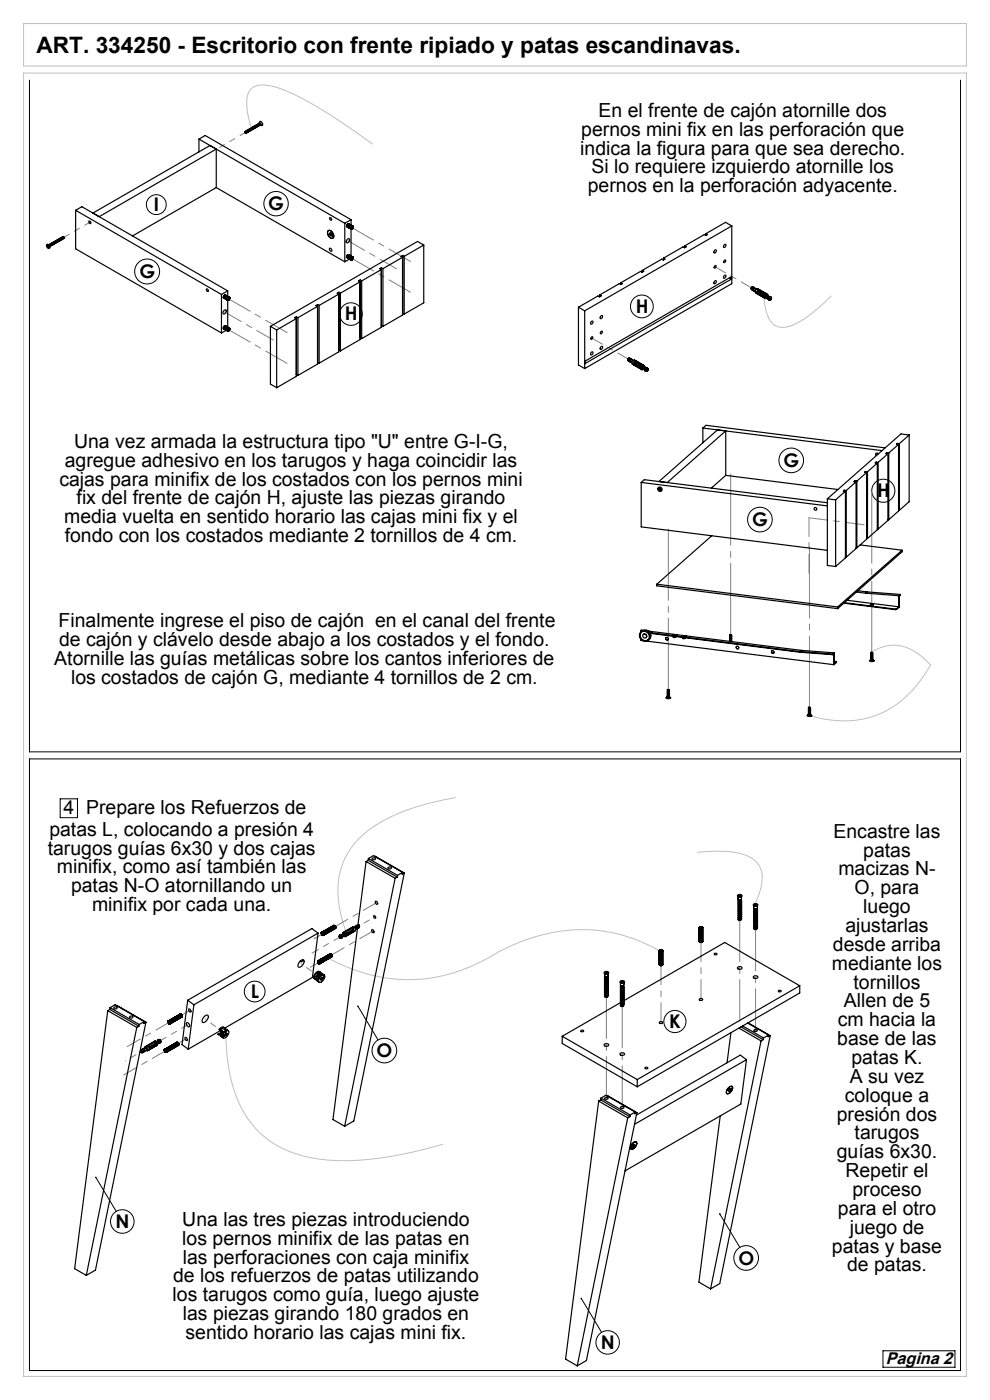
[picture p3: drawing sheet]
<svg xmlns="http://www.w3.org/2000/svg" width="210mm" height="297mm" viewBox="0 0 210 297" stroke-linecap="round" stroke-linejoin="round" font-family="sans-serif">
<defs><g id="words">
<text font-size="4.8" x="7.8" y="11.3">ART. 334250 - Escritorio con frente ripiado y patas escandinavas.</text>
<g font-size="4.1">
<text x="123.3" y="28.8">pernos mini fix en las perforación que</text>
<text x="127" y="24.8">En el frente de cajón atornille dos</text>
<text x="123.1" y="32.8">indica la figura para que sea derecho.</text>
<text x="124.7" y="40.8">pernos en la perforación adyacente.</text>
<text x="125.5" y="36.8">Si lo requiere izquierdo atornille los</text>
<text x="15.7" y="95">Una vez armada la estructura tipo &quot;U&quot; entre G-I-G,</text>
<text x="13.7" y="99">agregue adhesivo en los tarugos y haga coincidir las</text>
<text x="12.6" y="103">cajas para minifix de los costados con los pernos mini</text>
<text x="16.2" y="107">fix del frente de cajón H, ajuste las piezas girando</text>
<text x="13.6" y="111">media vuelta en sentido horario las cajas mini fix y el</text>
<text x="13.7" y="115">fondo con los costados mediante 2 tornillos de 4 cm.</text>
<text x="12.4" y="133">Finalmente ingrese el piso de cajón en el canal del frente</text>
<text x="12.5" y="137">de cajón y clávelo desde abajo a los costados y el fondo.</text>
<text x="11.5" y="141">Atornille las guías metálicas sobre los cantos inferiores de</text>
<text x="15.1" y="145">los costados de cajón G, mediante 4 tornillos de 2 cm.</text>
<text x="13.5" y="172.6">4</text>
<text x="18.3" y="172.6">Prepare los Refuerzos de</text>
<text x="10.5" y="177.3">patas L, colocando a presión 4</text>
<text x="176.8" y="177.7">Encastre las</text>
<text x="10.1" y="181.3">tarugos guías 6x30 y dos cajas</text>
<text x="12.1" y="185.3">minifix, como así también las</text>
<text x="177.8" y="185.7">macizas N-</text>
<text x="183.1" y="181.7">patas</text>
<text x="15.1" y="189.3">patas N-O atornillando un</text>
<text x="181.3" y="189.7">O, para</text>
<text x="19.5" y="193.3">minifix por cada una.</text>
<text x="179.3" y="197.7">ajustarlas</text>
<text x="183.1" y="193.7">luego</text>
<text x="176.7" y="201.7">desde arriba</text>
<text x="176.5" y="205.7">mediante los</text>
<text x="181" y="209.7">tornillos</text>
<text x="179" y="213.7">Allen de 5</text>
<text x="177.6" y="221.7">base de las</text>
<text x="177.7" y="217.7">cm hacia la</text>
<text x="180.6" y="225.7">patas K.</text>
<text x="179.2" y="233.7">coloque a</text>
<text x="180.2" y="229.7">A su vez</text>
<text x="177.5" y="237.7">presión dos</text>
<text x="177.5" y="245.7">guías 6x30.</text>
<text x="181.3" y="241.7">tarugos</text>
<text x="179.3" y="249.7">Repetir el</text>
<text x="177.7" y="257.7">para el otro</text>
<text x="180.8" y="253.7">proceso</text>
<text x="38.7" y="260">Una las tres piezas introduciendo</text>
<text x="180.3" y="261.7">juego de</text>
<text x="38.7" y="264">los pernos minifix de las patas en</text>
<text x="38.8" y="268">las perforaciones con caja minifix</text>
<text x="176.5" y="265.7">patas y base</text>
<text x="179.7" y="269.7">de patas.</text>
<text x="36.7" y="272.1">de los refuerzos de patas utilizando</text>
<text x="36.6" y="276.1">los tarugos como guía, luego ajuste</text>
<text x="38.8" y="280.1">las piezas girando 180 grados en</text>
<text x="39.4" y="284.1">sentido horario las cajas mini fix.</text>
</g>
<g font-size="4">
<text x="32.6" y="44.8">I</text>
<text x="56.9" y="44.6">G</text>
<text x="29.6" y="59">G</text>
<text x="73.1" y="68">H</text>
<text x="134.9" y="66.4">H</text>
<text x="166.2" y="99">G</text>
<text x="186.1" y="105.5">H</text>
<text x="159.6" y="111.6">G</text>
<text x="53.2" y="211.7">L</text>
<text x="142" y="218.1">K</text>
<text x="79.9" y="224.3">O</text>
<text x="24.5" y="260.6">N</text>
<text x="156.6" y="268.3">O</text>
<text x="127.5" y="286.2">N</text>
</g>
<text font-size="3.6" x="187.9" y="289.3">Pagina 2</text>
</g></defs>
<path d="M5 15.5h200v276.5h-200zM5 5h200v9h-200zM53.4 27.3l-.4-1.3a9.8 9.8 0 0 1-.2-6.6 3.4 3.4 0 0 1 4-1.3 32.5 32.5 0 0 1 10.4 4.5l5.5 3.5 6.4 4.5M162 62.7a8.8 8.8 0 0 0 2.1 6.1 3.8 3.8 0 0 0 3.9 .2 27.9 27.9 0 0 0 8.4-6.3M184.8 138.4a8.4 8.4 0 0 1 10.8 .9l1.8 1.8a22.2 22.2 0 0 1-13.2 11.2 23.5 23.5 0 0 1-12.5-.5M96.7 169.2a43.4 43.4 0 0 0-18.3 6.8 15.9 15.9 0 0 0-6.4 16.4l.3 1.8 1.2 3.8M147.9 180.8a24 24 0 0 1 10.2 .6 5 5 0 0 1 3.5 6.1 16.5 16.5 0 0 1-1.7 4.7M47.9 218.7a35.4 35.4 0 0 0 3.6 17 19.9 19.9 0 0 0 14.4 9.9 54.3 54.3 0 0 0 22.5-1.4l5.6-1.5M105.8 201.9a36.1 36.1 0 0 1 24.1-4 34.3 34.3 0 0 1 10.3 4M106 201.8a34 34 0 0 1-26.9 5.1 39.8 39.8 0 0 1-9.7-3.8" fill="none" stroke="#c0c0c0" stroke-width=".21"/>
<g fill="none" stroke="#000" stroke-width=".21">
<path d="M6.2 17v142.5h197.6v-142.5M6.2 161h197.6v129.7h-197.6zM12.8 169.5h3.6v4h-3.6zM75.9 213.5l4.3 7.1M20.3 249.8l4.4 7.2M152.7 257.5l4.2 7.1M123.3 275.5l4.3 7.1M187.3 286.6h15.3v3.5h-15.3z"/>
<circle cx="31.2" cy="57.6" r="2.65"/>
<circle cx="33.2" cy="43.4" r="2.1"/>
<circle cx="58.6" cy="43.2" r="2.59"/>
<circle cx="74.4" cy="66.6" r="2.39"/>
<circle cx="136.2" cy="65" r="2.42"/>
<circle cx="167.8" cy="97.7" r="2.61"/>
<circle cx="161.2" cy="110.2" r="2.61"/>
<circle cx="187.4" cy="104.1" r="2.45"/>
<circle cx="54" cy="210.3" r="2.2"/>
<circle cx="143.2" cy="216.7" r="2.35"/>
<circle cx="81.5" cy="222.9" r="2.61"/>
<circle cx="25.9" cy="259.1" r="2.5"/>
<circle cx="158.3" cy="266.9" r="2.61"/>
<circle cx="128.9" cy="284.8" r="2.49"/>
</g>
<path d="M125.5 71.7l7.8 4.5M159.5 61.1l-7.8-4.5" fill="none" stroke="#808080" stroke-width=".21" stroke-dasharray="15.2 1.3 1.3 1.3" stroke-dashoffset="12.7"/>
<path d="M74.7 48.3l12.4 7.2M74.7 54.8l12.4 7.2M48.5 63.4l12.4 7.2M48.5 70l12.4 7.1" fill="none" stroke="#808080" stroke-width=".21" stroke-dasharray="15.2 1.3 1.3 1.3" stroke-dashoffset="10"/>
<path d="M52 28.1l-5.5 3.2M13.6 50.3l5.4-3.1" fill="none" stroke="#808080" stroke-width=".21" stroke-dasharray="15.2 1.3 1.3 1.3" stroke-dashoffset="14"/>
<path d="M73.8 51.1l10.3 5.9M47.6 66.2l10.4 5.9" fill="none" stroke="#808080" stroke-width=".21" stroke-dasharray="15.2 1.3 1.3 1.3" stroke-dashoffset="11.2"/>
<path d="M155 134.6v-34M184.9 138.4v-34M141.8 146.3v-34.1M171.7 150.1v-34.1" fill="none" stroke="#808080" stroke-width=".21" stroke-dasharray="15.2 1.3 1.3 1.3" stroke-dashoffset=".1"/>
<path d="M171.6 109.8v11.8M183.3 111.3l-11.7-1.5" fill="none" stroke="#808080" stroke-width=".21" stroke-dasharray="15.2 1.3 1.3 1.3" stroke-dashoffset="11.3"/>
<path d="M68.4 198.1l-1.8 1.1M40.3 214.4l-1.8 1M67.6 204.2l-1.8 1M37.7 221.4l1.8-1" fill="none" stroke="#808080" stroke-width=".21" stroke-dasharray="15.2 1.3 1.3 1.3"/>
<path d="M76.1 196.5l3.4-2M26.6 225l3.4-1.9" fill="none" stroke="#808080" stroke-width=".21" stroke-dasharray="15.2 1.3 1.3 1.3" stroke-dashoffset="15.2"/>
<path d="M79.9 191.5l-8.9 5.1M35.8 216.9l-8.8 5.1M70.2 202.6l8.9-5.1M26.2 228.1l8.9-5.1" fill="none" stroke="#808080" stroke-width=".21" stroke-dasharray="15.2 1.3 1.3 1.3" stroke-dashoffset="12"/>
<path d="M43.5 216.1l3.3 2.6M63.9 204.4l3.3 2.5" fill="none" stroke="#808080" stroke-width=".21" stroke-dasharray="15.2 1.3 1.3 1.3" stroke-dashoffset="15.1"/>
<path d="M72.1 198.8l-5.9 3.4M39.9 217.4l-6 3.4" fill="none" stroke="#808080" stroke-width=".21" stroke-dasharray="15.2 1.3 1.3 1.3" stroke-dashoffset="13.7"/>
<path d="M140.2 204.7v12.2M148.7 212v-12.2" fill="none" stroke="#808080" stroke-width=".21" stroke-dasharray="15.2 1.3 1.3 1.3" stroke-dashoffset="11"/>
<path d="M160.3 197.1v21.5M128.6 211.5v21.5M156.9 216.7v-21.6M132 234.9v-21.5" fill="none" stroke="#808080" stroke-width=".21" stroke-dasharray="15.2 1.3 1.3 1.3" stroke-dashoffset="6.4"/>
<path d="M75.8 213.4a.17 .17 0 0 0 .1 .2 .17 .17 0 0 0 .2-.1 .18 .18 0 0 0-.3-.2l.1 .2zM20.2 249.7a.17 .17 0 0 0 .1 .2 .17 .17 0 0 0 .2-.1 .18 .18 0 0 0-.3-.2l.1 .2zM152.6 257.4a.17 .17 0 0 0 0 .3 .17 .17 0 0 0 .2-.2 .17 .17 0 0 0-.2-.1l.1 .1zM123.2 275.4a.17 .17 0 0 0 .1 .2 .17 .17 0 0 0 .2-.2 .17 .17 0 0 0-.3-.1l.1 .2z" fill="#000"/>
<g fill="none" stroke="#000" stroke-width=".25">
<path d="M42.2 29.5l30.9 17.9M42.2 29.5v2.7M42.2 29.5l1.3-.8 31 17.9M45.9 31.6l-1.4-.7-24.8 14.3M45.9 31.6l-24.9 14.4M45.9 31.6v8.2M45.9 39.8l-17.8 10.3M45.9 39.8l27.2 15.7M52 27.8a.23 .23 0 0 1 .3 .1 .23 .23 0 0 1 0 .3l-.1-.2h-.2zM52.1 28.2v.1l.1-.1M52.1 28.2h.1M52.2 27.9l.2 .2"/>
<path d="M52.3 27.8l.2 .3a.23 .23 0 0 0 0-.3 .23 .23 0 0 0-.3 0M52.4 27.8l.2 .2M52.5 27.7l.2 .3a.22 .22 0 0 0-.1-.3 .22 .22 0 0 0-.3 0M52.6 27.7l.2 .2M52.7 27.6l.2 .3a.24 .24 0 0 0-.1-.3 .24 .24 0 0 0-.3 0M52.8 27.6l.1 .2M52.9 27.5l.1 .3a.23 .23 0 0 0 0-.3 .23 .23 0 0 0-.3 0M52.9 27.5l.2 .2M53 27.4l.2 .3a.22 .22 0 0 0 0-.3 .22 .22 0 0 0-.3 0M53.1 27.4l.2 .1M53.2 27.3l.2 .3a.23 .23 0 0 0 0-.3 .23 .23 0 0 0-.4 0M53.3 27.2l.2 .2"/>
<path d="M53.4 27.2l.2 .3a.22 .22 0 0 0-.1-.3 .22 .22 0 0 0-.3 0M53.5 27.1l.1 .2M53.6 27.1l.2 .3a.24 .24 0 0 0-.1-.3 .24 .24 0 0 0-.3 0M53.7 27l.1 .2M53.7 27l.2 .3a.23 .23 0 0 0 0-.3 .23 .23 0 0 0-.3 0M53.8 26.9l.2 .2M53.9 26.9l.2 .3a.22 .22 0 0 0 0-.3 .22 .22 0 0 0-.4 0M54 26.8l.2 .2M54.1 26.8l.2 .3a.24 .24 0 0 0-.1-.3 .24 .24 0 0 0-.3 0M54.2 26.7l.1 .2M54.3 26.7l.2 .3a.23 .23 0 0 0-.1-.3 .23 .23 0 0 0-.3 0M54.4 26.6l.1 .2"/>
<path d="M54.4 26.6l.2 .3a.22 .22 0 0 0 0-.3 .22 .22 0 0 0-.3 0M54.5 26.5l.2 .2M54.6 26.5l.2 .3a.23 .23 0 0 0 0-.3 .23 .23 0 0 0-.3 0M54.7 26.4l.2 .2M54.8 26.4l.2 .3a.23 .23 0 0 0-.1-.3 .23 .23 0 0 0-.3 0M54.9 26.3l.1 .2M55 26.3l.2 .3a.24 .24 0 0 0-.1-.3 .24 .24 0 0 0-.3 0M55.1 26.2h.1v.2M55.1 25.8a.51 .51 0 0 1 .5 .3 .51 .51 0 0 1 0 .6l-.4-.2a.2 .2 0 0 0 .1-.3 .2 .2 0 0 0-.3 0zM9.9 51.9a.51 .51 0 0 1 .6 .2 .51 .51 0 0 1-.1 .6 .64 .64 0 0 1-.5-.8zM10 52.2l.4 .2-.1-.1M10 52.2l.2 .1"/>
<path d="M10.1 52.1h.1M10.1 52.1l-.1 .1M10.2 52.3v.2M10.2 51.9l.4 .4M10.3 52.4l-.1 .1M10.3 52.2l-.1 .1M10.3 52.1l-.1-.1v.5M10.3 51.9a.21 .21 0 0 1 .3 .1 .21 .21 0 0 1 0 .3M10.5 52.1l.1 .1M10.5 51.9l.2 .2M10.6 52.2h.1M10.6 52.3v.2"/>
<path d="M10.6 51.9l.2 .3a.22 .22 0 0 0 0-.3 .22 .22 0 0 0-.4 0M10.7 51.8l.2 .2M10.8 51.8l.2 .3a.24 .24 0 0 0-.1-.3 .24 .24 0 0 0-.3 0M10.9 51.7l.1 .2M11 51.7l.1 .3a.23 .23 0 0 0 0-.3 .23 .23 0 0 0-.3 0M11.1 51.6l.1 .2M11.1 51.6l.2 .3a.22 .22 0 0 0 0-.3 .22 .22 0 0 0-.3 0M11.2 51.5l.2 .2M11.3 51.5l.2 .3a.24 .24 0 0 0 0-.3 .24 .24 0 0 0-.4 0M11.4 51.4l.2 .2M11.5 51.4l.2 .3a.23 .23 0 0 0-.1-.3 .23 .23 0 0 0-.3 0M11.6 51.3l.1 .2"/>
<path d="M11.7 51.3l.2 .3a.24 .24 0 0 0-.1-.3 .24 .24 0 0 0-.3 0M11.8 51.2l.1 .2M11.8 51.2l.2 .3a.23 .23 0 0 0 0-.3 .23 .23 0 0 0-.3 0M11.9 51.1l.2 .2M12 51.1l.2 .3a.22 .22 0 0 0 0-.3 .22 .22 0 0 0-.3 0M12.1 51l.2 .2M12.2 51l.2 .3a.24 .24 0 0 0 0-.3 .24 .24 0 0 0-.4 0M12.3 50.9l.1 .2M12.4 50.9l.2 .3a.23 .23 0 0 0-.1-.3 .23 .23 0 0 0-.3 0M12.5 50.8l.1 .2M12.6 50.8l.1 .3a.22 .22 0 0 0 0-.3 .22 .22 0 0 0-.3 0M12.6 50.7l.2 .2"/>
<path d="M12.7 50.7l.2 .3a.24 .24 0 0 0 0-.3 .24 .24 0 0 0-.3 0M12.8 50.6l.2 .2M12.9 50.6l.2 .3a.23 .23 0 0 0 0-.3 .23 .23 0 0 0-.4 0M13 50.5l.2 .2M13.1 50.5l.2 .3a.24 .24 0 0 0-.1-.3 .24 .24 0 0 0-.3 0M13.2 50.4l.1 .2M13.3 50.4l.2 .3a.23 .23 0 0 0-.1-.3 .23 .23 0 0 0-.3 0M13.3 50.3l.1-.1 .3 .3-.3-.2M13.6 50.4l-.1 .1M16 44.6l31 17.9M16 44.6l1.4-.8 30.9 17.9M16 44.6v8.2l31 17.8"/>
<path d="M18.9 46.9a.27 .27 0 0 1 .3 .2 .27 .27 0 0 1-.2 .3l-.2-.3zM69.6 49a.99 .99 0 0 1 1 .4 .99 .99 0 0 1-.1 1.2 1.17 1.17 0 0 1-.9-1.6zM69.6 49a.99 .99 0 0 1 1 .5 .99 .99 0 0 1-.1 1.1 1.17 1.17 0 0 1-.9-1.6zM69.9 49.7l.2 .1M69.9 52.7a.35 .35 0 0 1 .4 .2 .35 .35 0 0 1-.1 .4l-.3-.2zM70 46.2a.27 .27 0 0 1 .3 .2 .27 .27 0 0 1-.2 .3l-.2-.3zM70 49.6l.2 .1M70 49.6h.1M70 49.6l-.1 .1M70.1 49.6l-.2-.1v.2M70.1 49.6v-.2l.3 .5-.2-.1M70.1 49.8v.2"/>
<path d="M70.2 49.9h.1M70.2 49.5l-.1 .1M70.2 49.7v.2M70.2 49.7l-.1 .1M70.2 49.9l-.1 .1M70.2 49.8v.2h-.1M70.2 49.8h.2M70.5 49.8v.3M70.5 50.1h.1M70.7 50.1h-.2M70.8 50.1l-.3-.4v.4M70.8 50.1h-.3"/>
<path d="M73.1 47.4v8.1M73.5 48l.1 .1M73.5 54.5l.9 .5M73.5 47.9l.9 .5M73.5 48l.9 .5M73.6 54.6l.8 .5M73.6 47.8l.8 .6M73.6 48.1l.8 .5M73.6 54.6l.9 .6M73.6 47.8l.8 .5M73.6 54.3l.8 .6M73.6 54.3l.8 .5"/>
<path d="M73.6 47.7l.8 .6M73.6 47.7l.9 .5M73.6 54.2l.9 .6M73.6 47.7l.9 .4M73.6 54.2l.9 .5M73.7 54.2l.8 .4M73.7 50.8a.27 .27 0 0 1 .4-.1 .27 .27 0 0 1 0 .4 .35 .35 0 0 1-.2 .4 .35 .35 0 0 1-.5-.2zM73.7 47.6l.9 .5M73.7 54.1l.9 .5M73.7 47.5l.9 .5M73.8 54.1l.9 .4M73.8 47.5l.9 .5"/>
<path d="M73.9 47.5l.9 .4M73.9 54l.8 .5M73.9 54l1 .5M74 47.5l.8 .5M74 54a.42 .42 0 0 0-.4 .2 .42 .42 0 0 0 0 .5M74 47.5l-.3 .1-.2 .4M74.1 55l-1 .5M74.4 48.4h.1M74.4 48.3v.1M74.4 54.9h.1M74.4 55.1h.1M74.4 54.9v.1"/>
<path d="M74.4 48.4v.1M74.4 55h.1M74.4 48.5h.1M74.4 55v.1M74.4 54.9l-.8-.5 .8 .5M74.4 48.3h.1M74.4 48.5v.1M74.4 54.8h.1M74.5 48.6h.1M74.5 55.1h.1M74.4 48.6h.1M74.5 48.2l-.1 .1"/>
<path d="M74.5 48.6h-.1M74.5 55.1h-.1M74.5 46.6l-1.4 .8M74.5 46.6v1.2M74.5 48.6v5.7M74.5 48.2h.1M74.5 54.7v.1M74.5 54.7h-.1M74.5 54.7h.1M74.5 55.1l.1 .1M74.5 48.1v.1M74.5 48.1h.1"/>
<path d="M74.5 54.6v.1M74.5 54.6h.1M74.6 48.6h-.1M74.6 48.1h-.1M74.6 55.1h-.1M74.6 54.6h-.1M74.6 55.1l-.1 .1M74.6 48.6h.1M74.6 55.1h.1M74.6 48.1h.1M74.6 54.6h.1M74.6 55.1v.1"/>
<path d="M74.6 48h.1M74.6 48v.1M74.6 48.1h.2a.23 .23 0 0 1 0 .3 .23 .23 0 0 1-.3 0zM74.6 54.7l.2-.1a.23 .23 0 0 1 0 .3 .23 .23 0 0 1-.3 .1zM74.6 54.5h.1M74.7 48.6h-.1M74.7 55.1h-.1M74.7 48h.1M74.7 54.5h.1M74.7 48h-.1M74.7 54.5h-.1M74.7 48.5v.1"/>
<path d="M74.8 47.9l-.1 .1M74.8 55l-.1 .1M74.8 48.5h-.1M74.8 55h.1M74.8 48h.1M74.8 54.5h.1M74.8 48h-.1M74.8 54.5h-.1M74.8 48.4h.1M74.8 54.5v.1M74.8 54.9h.1M74.8 54.6h.1"/>
<path d="M74.9 48h.1M74.9 54.6h.1M74.9 48.1h.1M74.9 48.3h.1M74.9 54.5l-.1 .1M74.9 54.5v.1M74.9 54.8h.1M74.9 54.6v.1M74.9 48.2h.1M74.9 54.7h.1M74.9 48.1v.1M76.4 59.4l-.4 .2 .4 .2-4.2 2.4"/>
<path d="M76.4 59.4l.3 .2M76.4 59.4v12.6l-4.2 2.4M76.7 59.6v12.2M80.9 56.8l-.4 .2 .4 .2-4.2 2.4M80.9 56.8l.3 .2M80.9 56.8v12.6l-4.2 2.4M81.2 57v12.2M85.4 54.2l-.3 .2 .3 .2-4.2 2.4M85.4 54.2l.3 .2M85.4 54.2v12.6l-4.2 2.4M85.7 54.4v12.2M89.9 52l-1.3-.8-31.2 18"/>
<path d="M89.9 52l-4.2 2.4M89.9 52v12.2l-4.2 2.4M131.7 60l.3 .2-.3 .2-.3-.2-4.2 2.4M131.7 60v.4M136.2 57.4l.4 .2-.4 .2-.3-.2-4.2 2.4M136.2 57.4v.4M140.7 54.8l.4 .2-.4 .2-.3-.2-4.2 2.4M140.7 54.8v.4M145.2 52.2l.4 .2-.4 .2-.3-.2-4.2 2.4M145.2 52.2v.3M149.7 49.6l.4 .2-.4 .2-.3-.2-4.2 2.4M149.7 49.6v.3"/>
<path d="M151.6 59.7l.1-.2a.32 .32 0 0 1 .2 .5 .32 .32 0 0 1-.5 .1zM151.6 53.2l.1-.2a.32 .32 0 0 1 .2 .4 .32 .32 0 0 1-.5 .2zM151.6 56.4l.2-.1a.26 .26 0 0 1 .1 .4 .26 .26 0 0 1-.4 0zM153.6 52l.2-.2a.32 .32 0 0 1 .1 .5 .32 .32 0 0 1-.4 .1zM153.6 58.5l.2-.1a.32 .32 0 0 1 .1 .4 .32 .32 0 0 1-.4 .1zM153.6 55.2l.2-.1a.26 .26 0 0 1 .1 .4 .26 .26 0 0 1-.4 .1zM154.7 58.9l.5 .3M155.2 47.9v12.3l-31.2 18M155.2 47.9l-31.2 18M155.2 47.9l-1.3-.7-4.2 2.4M43.8 61.3a.27 .27 0 0 1 .4 .2 .27 .27 0 0 1-.2 .3l-.2-.3zM47 62.5v8.1"/>
<path d="M47.4 63.1l.8 .5M47.4 69.6l.9 .6M47.4 63l.8 .5M47.4 69.6l.8 .5M47.4 69.5l.8 .5M47.4 63.1l.9 .6M47.4 69.7l.9 .5M47.4 62.9l.9 .5M47.4 69.4l.9 .5M47.4 63.2l.9 .5M47.4 69.3l.9 .6M47.5 69.3l.8 .5"/>
<path d="M47.5 62.8l.9 .4M47.5 69.2l.9 .5M47.5 62.7l.9 .5M47.6 62.7l.8 .5M47.6 69.2l.8 .5M47.6 65.8a.28 .28 0 0 1 .4 0 .28 .28 0 0 1-.1 .4 .32 .32 0 0 1-.2 .4 .32 .32 0 0 1-.4-.3zM47.6 69.2l.9 .5M47.6 62.6l.9 .5M47.6 69.1l.9 .5M47.7 62.6l.9 .5M47.7 69.1l.9 .5M47.7 62.6l1 .5"/>
<path d="M47.8 69.1l.9 .5M47.8 62.6a.42 .42 0 0 0-.3 .2 .42 .42 0 0 0 0 .4M47.8 69.1a.42 .42 0 0 0-.3 .2 .42 .42 0 0 0 0 .5M48 70.1l-1 .5M48.2 63.5h.1M48.2 70.1h.1M48.2 63.5v.1M48.2 70v.1M48.2 63.6h.1M48.2 70h.1M48.2 70.1l.1 .1M48.2 70.1v.1"/>
<path d="M48.3 63.4l-.1 .1M48.3 70h-.1M48.3 63.6h.1M48.3 70.2h.1M48.3 70h.1M48.3 63.4h.1M48.3 63.6v.1M48.3 63.7h.1M48.3 69.9h.1M48.3 69.8v.1M48.3 70.2v.1M48.3 63.3v.1"/>
<path d="M48.3 61.7l-1.3 .8M48.3 61.7v1.2M48.3 63.7v5.7M48.3 63.3h.1M48.3 69.8h.1M48.3 63.3l-.8-.5 .8 .5M48.3 63.2v.1M48.4 63.7h.1M48.3 63.2h.1M48.4 69.7l-.1 .1M48.4 70.2v.1M48.4 63.2h.1"/>
<path d="M48.4 70.2h.1M48.4 69.7h.1M48.4 63.1h.1M48.4 63.1v.1M48.4 63.2h.2a.23 .23 0 0 1 .1 .3 .23 .23 0 0 1-.4 0zM48.4 69.8l.2-.1a.23 .23 0 0 1 .1 .3 .23 .23 0 0 1-.4 .1zM48.5 63.7h-.1M48.5 63.1h-.1M48.5 70.2h-.1M48.5 69.7h-.1M48.5 63.7h.1M48.5 70.2h.1"/>
<path d="M48.5 63.1h.1M48.5 69.6v.1M48.5 69.6h.1M48.5 63.6v.1M48.6 63.1h-.1M48.6 69.6h-.1M48.6 70.1h.1M48.6 63.1h.1M48.6 69.6h.1M48.6 63.6h.1M48.7 63.1h.1M48.7 69.6h.1"/>
<path d="M48.7 63.5h.1M48.7 70h.1M48.7 69.7h.1M48.7 63.2h.1M48.7 63.4h.1M48.7 69.9h.1M48.7 69.7v.1M48.7 63.3h.1M48.7 63.2v.1M48.7 69.8h.1M48.7 69.8v.1M48.7 63.3v.1"/>
<path d="M57.4 69.2v12.3l1.3 .7M57.4 69.2l1.3 .8M58.7 70v12.2M62.8 79.5l.4 .1M62.9 67.2l-.4 .2 .3 .2-4.1 2.4M62.9 67.2l.3 .2M62.9 67.2l-.1 12.6-4.1 2.4M63.2 67.4v12.2M67.4 64.6l-.4 .2 .4 .2-4.2 2.4M67.4 64.6l.3 .2M67.4 64.6v12.6l-4.2 2.4M67.4 76.9h.1"/>
<path d="M67.4 76.9l.3 .1M67.7 64.8v12.2M71.9 62l-.4 .2 .4 .2-4.2 2.4M71.9 62l.3 .2M71.9 62v12.6l-4.2 2.4M71.9 74.2v.1M71.9 74.2l.3 .2M72.2 62.2v12.2M76.4 71.6v.1M76.4 71.6l.3 .2M80.9 69v.1M80.9 69l.3 .2"/>
<path d="M85.4 66.4v.1M85.4 66.4l.3 .2M122.7 65.2l1.3 .7M122.7 65.2v12.2l1.3 .8M124 65.9v12.3M124.1 76.6l31.1-17.9v.5l-31.1 17.9zM125.4 68.3l.2-.2a.32 .32 0 0 1 .1 .5 .32 .32 0 0 1-.4 .1zM125.4 71.5l.2-.1a.26 .26 0 0 1 .1 .4 .26 .26 0 0 1-.4 0zM125.5 74.7l.1-.1a.32 .32 0 0 1 .1 .5 .32 .32 0 0 1-.4 .1zM127.2 62.6l.3 .2-.3 .2-.3-.2-4.2 2.4M127.2 62.6v.4M127.4 73.6l.2-.1a.32 .32 0 0 1 .2 .4 .32 .32 0 0 1-.5 .2z"/>
<path d="M127.4 67.1l.2-.2a.32 .32 0 0 1 .2 .5 .32 .32 0 0 1-.5 .1zM127.5 70.3h.1a.26 .26 0 0 1 .1 .3 .26 .26 0 0 1-.4 .1zM133.4 76l-.3 .2 .1 .2M133.6 76.1a.26 .26 0 0 0-.3 .1 .26 .26 0 0 0 .1 .3M133.6 76.1v-.1a.35 .35 0 0 0-.4 .2 .35 .35 0 0 0 .2 .4M133.8 76.2v-.1a.35 .35 0 0 0-.4 .3 .35 .35 0 0 0 .3 .4M133.8 76.2a.26 .26 0 0 0-.3 .2 .26 .26 0 0 0 .1 .3M134 76.3v-.1a.33 .33 0 0 0-.4 .3 .33 .33 0 0 0 .4 .4M134.3 76.4v.1M134.3 76.5l-.3-.2-.2 .1v.3l.2 .2M134.3 76.5l.3-.1 2.1 1.2a.58 .58 0 0 0-.5 .8l-2.1-1.2a.54 .54 0 0 1 .2-.7zM134.4 77l1.5 .8v.4l-1.5-.8z"/>
<path d="M134.4 77v.3M134.4 77.3l1.4 .8M134.4 77.3v.1M134.8 76.6l.1-.1-.4 .2 1.5 .9 .4-.2M134.8 76.6l-.2 .2M134.8 76.6l1.4 .8M136.6 78.3l-.5 .1M136.7 77.6l.1 .4M136.7 78v-.2a.32 .32 0 0 0-.4 .1 .32 .32 0 0 0 .1 .5l.2-.1M136.8 78.7l.2 .1M136.9 78.1l-.4-.2-.1 .1v.2l.3 .2M137.2 78.5l.1 .1"/>
<path d="M137.2 78a.39 .39 0 0 0-.4 .2 .39 .39 0 0 0 0 .5M137.2 78a.43 .43 0 0 0-.4 .7M137.2 78l.2 .1M137.2 78.3h.2a.21 .21 0 0 1 0 .3 .21 .21 0 0 1-.3 0zM137.3 78.6v.1M137.3 78.5l-.2 .1h.2M137.3 78.4h.1M137.3 78.5h.1M137.3 78.4v-.1v.2M137.3 78.5v.2M137.4 78.4h.1M137.4 78.1a.4 .4 0 0 1 0 .5 .4 .4 0 0 1-.4 .2"/>
<path d="M137.4 78.1a.43 .43 0 0 0-.4 .7M137.4 78.4l-.1 .1M137.4 78.4h-.1M159.5 60.9l-.2 .2v.2M159.6 61.4h-.1a.25 .25 0 0 1 0-.3 .25 .25 0 0 1 .3-.1v-.1a.35 .35 0 0 0-.4 .2 .35 .35 0 0 0 .2 .4M159.8 61.6l-.1-.1a.25 .25 0 0 1 0-.3 .25 .25 0 0 1 .3-.1v-.1a.35 .35 0 0 0-.4 .3 .35 .35 0 0 0 .2 .4M159.8 61.6h.1M160.2 61.2v-.1a.33 .33 0 0 0-.4 .3 .33 .33 0 0 0 .3 .4M160.4 61.3v.1M160.4 61.4l-.3-.2-.1 .1-.1 .3 .3 .2M160.6 61.9v.3M160.6 62.2l-.1 .1v-.4l1.5 .8v.4"/>
<path d="M160.6 62.2l1.4 .8M160.7 61.6l.3-.2 1.5 .9-.3 .2zM161 61.5l-.3 .2M161 61.5l1.4 .8M161 61.4v.1M162.7 63.2l-.4 .1M162.8 62.5l.1 .4M162.8 62.4l-2-1.1a.58 .58 0 0 0-.5 .8l2 1.2M162.8 62.4a.58 .58 0 0 0-.5 .9M162.9 62.9v-.2a.32 .32 0 0 0-.4 .1 .32 .32 0 0 0 .1 .5l.1-.1M163.1 63l-.4-.2-.1 .1-.1 .2 .4 .2M163.3 63.4h.1"/>
<path d="M163.4 62.9a.39 .39 0 0 0-.5 .2 .39 .39 0 0 0 .1 .5M163.4 62.9a.43 .43 0 0 0-.4 .7M163.4 62.9l.1 .1M163.4 63.2h.1a.21 .21 0 0 1 .1 .3 .21 .21 0 0 1-.3 0zM163.4 63.4l-.1 .1 .1-.1M163.4 63.4l.1 .2M163.4 63.3h.1M163.4 63.4h.1M163.4 63.5l.1 .1M163.5 63.3v-.1l-.1 .2M163.5 63.3h.1M163.5 63.4v.2"/>
<path d="M163.5 63l.2 .2M163.5 63a.43 .43 0 0 0-.3 .7l-.2-.1M163.6 63.3l-.1 .1M163.7 63.2a.4 .4 0 0 1-.5 .5M149.1 90.8l38 4.8M149.1 90.8l.7-.6 38 4.8M149.1 90.8v3.1M152.2 91.2l-12.4 11M185.8 98l-.1 .2h.4M185.8 98l.5 .1M185.8 98v.2M186.1 98.2l-2.1 1.9"/>
<path d="M186.1 98.2v14.2l-2.1 1.8M186.3 98.1v14.1M186.3 96.3a.29 .29 0 0 0-.5-.1 .29 .29 0 0 0 .1 .4M188.1 96l-.2 .2 .4 .1M188.1 96l.4 .1M188.1 96v.2M188.3 96.3l-2 1.8M188.3 96.3v14.1l-2 1.8M188.5 96.1v14.1M190.3 94.1h.5M190.3 94.1l-.1 .1 .4 .1M190.3 94.1v.1"/>
<path d="M190.6 94.3l-2.1 1.8M190.6 94.3v14.1l-2.1 1.8M190.8 94.1v14.2M192.9 92.3l-2.1 1.8M192.9 92.3v14.1l-2.1 1.9M192.9 92.3l-1.8-.2-15.6 13.7M136 102.3l.7-.5 38.8 4.9M136 102.3l39.5 5M136 102.3v9.5l39.5 4.9M139.7 103.7h.1M139.7 103.8h.3M139.9 103.7v-.2h.1v.2l.3 .2h-.3"/>
<path d="M139.9 103.7h-.2v.1h.3M140 103.8l-.1 .3h.1v-.2M140 103.7h-.1M140.3 103.8l-.3 .1M151 113.7l-11.7 10.2M153.9 100.8v-9.4l-12.4 11M153.9 100.8l-3 2.8M153.9 100.8l23.8 3M175.5 105.8v14.2l1.8 .2M175.5 105.8l1.8 .2M177.3 106v14.2M179.1 104l.4 .1"/>
<path d="M179.1 104l-.2 .2h.4M179.1 104v.2M179.3 104.2l-2 1.8M179.3 104.2v14.2l-2 1.8M179.3 118.2h.2M179.5 104.1v14.1M181.3 102l-.2 .2h.5M181.3 102l.5 .1M181.3 102v.2M181.6 102.2l-2.1 1.9M181.6 102.2v14.2l-2.1 1.8M181.6 116.2h.2"/>
<path d="M181.8 102.1v14.1M182.5 115.6l8.8 1.1M183.6 100l-.2 .2h.4M183.6 100l.4 .1M183.6 100v.2M183.8 100.2l-2 1.9M183.8 100.2v14.2l-2 1.8M183.8 114.2h.2M184 100.1v14.1M186.1 112.2h.2M188.3 110.2h.2M190.6 108.2l.2 .1"/>
<path d="M191.3 116.7l-13.6 12.1M191.3 116.7v.4l-13.6 12M135.9 134.2a1.01 1.01 0 0 1 1.7 .3 1.01 1.01 0 0 1-.8 1.4 1.11 1.11 0 0 1-.9-1.7zM136 134a1.15 1.15 0 0 1 1.7 .5 1.15 1.15 0 0 1-.7 1.6 1.22 1.22 0 0 1-1.2-.7 1.22 1.22 0 0 1 .2-1.4zM136 133.7v.3a1.2 1.2 0 0 1 1.7 .1 1.2 1.2 0 0 1-.2 1.7M136 135.6v.3h.3M136 133.7h.3M136 133.7h.1M136.1 134.1a1.08 1.08 0 0 0 0 1.4 1.08 1.08 0 0 0 1.4 .2M136.5 134.6a.44 .44 0 0 1 .6 0 .44 .44 0 0 1-.1 .7M137.2 136l39.7 5M137.6 133.9l32.3 4.1"/>
<path d="M138 134.3v.1l4.6 .6 .3 .2h.3M138 134.3l4.6 .5M138.3 134l-.3 .3M139.3 123.9l38.4 4.9M139.3 123.9v.4l38.4 4.8M141.3 135.2a.32 .32 0 0 0 0 .4 .32 .32 0 0 0 .4 .1M142.6 134.8l.2 .1M142.8 134.9l.1 .2M142.9 134.6l.1 .1M142.9 134.6l.8 .1M142.9 134.6l-.3 .2M143 134.7l-.2 .2"/>
<path d="M143 134.7l.1 .1M143.1 134.8l.2 .1M143.1 134.8l-.2 .3M143.3 135l-.3 .1h-.1M143.3 135.1l-.1 .1M143.3 135.1h.1M143.4 135.1l-.2 .1M143.4 135.1l1.2 .1 .4 .3 .2-.1M143.4 135.1h-.1M143.4 134.9l-.1 .1M143.4 134.9l1.2 .2M143.7 134.7l-.4 .3"/>
<path d="M143.7 134.7l-.3 .2M144.6 135.1l.2 .1M144.8 135.2l.1 .1M144.9 134.9h.1M144.9 134.9l.7 .1M144.9 134.9l-.3 .2M145 134.9l-.2 .3M145 134.9l.1 .2M145.1 135.1l.2 .1M145.1 135.1l-.2 .2M145.2 135.2l-.2 .2-.1-.1M145.3 135.3l-.1 .1"/>
<path d="M145.3 135.3h.1M145.4 135.3l-.2 .2M145.4 135.3h-.1M145.4 135.2h-.2M145.4 135.3l24.2 3.1 7 .5M145.4 135.2l24.2 3M145.6 135l-.4 .2M145.6 135l-.2 .2M154.8 135.2h.1M154.8 135.4l.1 .1M154.8 135.6l.1 .1M154.8 135.9h.1"/>
<path d="M154.8 134.9l.1 .1M154.8 136.1h.1M154.8 134.6v.1M154.8 134.9h.1M154.8 135.1h.1M154.8 135.4h.1M154.8 135.6h.1M154.8 135.8h.1M154.9 134.6v.3M154.9 135v.1M154.9 135.2v.1M154.9 135.4v.2"/>
<path d="M154.9 135.7v.1M154.9 135.9v.1M154.9 135.1h-.1M154.9 135.3l-.1 .1M154.9 135.6h-.1M154.9 135.8h-.1M154.9 136l-.1 .1M154.9 134.9h-.1M154.9 134.6h.2zM154.9 134.6l-.1 .1h.1M155 135.2l.2 .1-.4 .1M155 135.7l-.1 .1"/>
<path d="M155 134.9l-.1 .1M155 135.2h-.1M155 135.4l-.1 .1M155 135.7h-.1M155 135.9h-.1M155.1 134.7l.1 .2h-.4M155.1 134.9l.1 .2h-.4M155.1 135.4l.1 .2h-.4M155.1 135.6l.1 .2h-.4M155.1 135.9l.1 .1-.1 .1M155.1 134.6l-.2 .3M155.1 134.9l-.2 .2"/>
<path d="M155.1 135.1l-.2 .2M155.1 135.4l-.2 .2M155.1 135.9l-.2 .1M155.1 136.1h.1M155.1 135.4h-.1M155.1 135.9h-.1M155.1 134.9h-.1M156.2 137.1a.32 .32 0 0 0 .1 .4 .32 .32 0 0 0 .4 .1M163.7 138.1a.32 .32 0 0 0 .1 .4 .32 .32 0 0 0 .3 0M169.6 138.2l7 .6M169.9 138l-.3 .2M169.9 138l7 .5"/>
<path d="M176.6 138.9l.3-.2v2.3M176.6 138.8v.1M176.9 138.5v2.4l.5-.5M176.9 138.5l-.3 .3M177.7 128.8v.3M179 128l10.9 1.3M179.1 127.9l10.8 1.3M179.7 127.3l11 1.4M181.7 125.6l2 .2M182 125.3l2 .3M183.7 125.8l7 .6M184 125.6l-.3 .2"/>
<path d="M184 125.6l7 .5M184.6 128.2l.6 .1-.3 .1zM184.7 128.3h.5M184.7 139.9l-.2 .2a.6 .6 0 0 0 .9 0l-.2-.2M184.7 138.9l.1 .1M184.7 139.2h.1M184.7 139.4l.1 .1M184.7 139.7h.1M184.7 139.9h.1M184.7 138.7l.1 .1M184.7 138.7h.1M184.7 138.9h.1"/>
<path d="M184.7 139.1h.1M184.7 139.4h.1M184.7 139.6h.1M184.7 138.4h.1M184.8 138.4v.2M184.8 138.7v.2M184.8 139v.1M184.8 139.2v.1M184.8 139.5v.1M184.8 139.7v.1M184.8 138.9h-.1M184.8 139.1h-.1"/>
<path d="M184.8 139.3l-.1 .1M184.8 139.6h-.1M184.8 138.6l-.1 .1M184.8 139.5h.4l-.5 .1M184.8 139.9h.2zM184.8 138.4h.2zM184.8 138.4h-.1l.1 .1M185 139.6l.1 .2-.4 .1 .1-.1M185 138.5l.1 .2h-.4M185 138.7l.1 .2h-.4M185 138.9l.1 .2h-.4M185 139.2l.1 .2h-.4"/>
<path d="M185 138.4l-.2 .2M185 138.7l-.2 .2M185 138.9l-.2 .2M185 139.2l-.2 .1M185 139.4l-.2 .2M185 139.6l-.2 .2M185 139.9l.2 .1-.5-.1M185 138.9l-.2 .1M185 139.2h-.2M185 139.6l-.2 .1M185 138.7l-.2 .1M189.9 129.2v.1"/>
<path d="M190.2 129.2v.1M190.2 129.2h-.3M190.2 129.3h-.3M190.7 128.7l-.5 .5M190.7 126.4v2.3M191 126.1l-.3 .3M191 126.1l-.3 .4v2.3l-.5 .5M141.5 146.8l.2 .1M141.5 147.1h.2M141.5 147.3h.2M141.5 147.5l.2 .1M141.5 146.6h.2"/>
<path d="M141.6 146.5h.1M141.6 146.8h.1M141.6 147h.1M141.6 147.2h.1M141.6 147.5h.1M141.6 146.3h.1M141.6 146.3v.2M141.6 146.6v.1M141.6 146.9v.1M141.6 147.1v.1M141.6 147.3v.2M141.6 147.6v.1"/>
<path d="M141.7 146.9l.2-.1-.3 .2M141.7 146.3h.2zM141.7 146.3h-.2l.1 .1M141.9 147.5l.1 .2-.5 .1 .1-.1M141.9 146.3l.1 .2h-.4M141.9 146.6l.1 .2h-.4M141.9 146.8l.1 .2h-.4M141.9 147.1l.1 .1-.4 .1M141.9 147.3l.1 .2h-.4M141.9 146.3l-.3 .2M141.9 146.6l-.3 .2M141.9 147l-.3 .2"/>
<path d="M141.9 147.3l-.3 .2M141.9 147.5l-.3 .2M141.9 147.7l-.2 .1M141.9 147.8l.1 .1-.4-.1M141.9 147l-.2 .1M141.9 147.3h-.2M141.9 147.5l-.2 .1M141.9 146.6h-.2M142 147.8l.2 .2a.6 .6 0 0 1-.9 0l.4-.2M171.5 151.6l-.3 .2a.6 .6 0 0 0 1 0l-.3-.2M171.5 150.6h.1M171.5 150.8l.1 .1"/>
<path d="M171.5 151.1h.1M171.5 151.3h.1M171.5 150.4h.1M171.5 150.1h.1M171.5 150.3h.1M171.5 150.5h.1M171.5 150.8h.1M171.5 151h.1M171.6 150.1v.2M171.6 150.4v.1M171.6 150.6v.2M171.6 150.9v.1"/>
<path d="M171.6 151.1v.1M171.6 151.3v.2M171.6 150.5h-.1M171.6 150.8h-.1M171.6 151h-.1M171.6 151.2l-.1 .1M171.6 150.3h-.1M171.6 150.6h.2l-.2 .2M171.6 151.1l.2-.1-.2 .2M171.6 150l.2 .1zM171.6 150l-.1 .1 .1 .1M171.8 151.3l.1 .2h-.4h.1"/>
<path d="M171.8 150.1l.1 .2h-.4M171.8 150.4l.1 .1h-.4M171.8 150.6l.1 .2h-.4M171.8 150.8l.1 .2h-.4M171.8 151.1l.1 .2h-.4M171.8 150.1l-.2 .2M171.8 150.3l-.2 .2M171.8 150.8l-.2 .2M171.8 151.3l-.2 .2M171.8 151.5l-.2 .1M171.8 150.8l-.2 .1M171.8 151.3h-.2"/>
<path d="M171.8 150.3l-.2 .1M171.8 151.5l.1 .1h-.4h.1M176.9 140.3l.5 .1M177.4 140.4l-.5 .6M67.5 198l-26.4 15.2M67.5 198l-1.2 9.4-18.6 10.7M67.5 198l-1.3-1-26.4 15.2M68.1 198h.1M68.1 197.9h.1M68.2 198h.1M68.2 198.1h.1M68.2 197.9v.1"/>
<path d="M68.2 197.9h-.1M68.2 197.9h.1M68.2 197.9a.23 .23 0 0 1 .3 .2 .23 .23 0 0 1-.2 .3zM68.2 198.2h.1M68.2 197.8v.1M68.2 197.8h.1M68.2 198.3h.1M68.3 197.8h.1M68.3 198.3h.1M68.4 197.8h.1M68.4 198.4h-.1M68.4 198.4h.1"/>
<path d="M68.4 197.8v.1M68.4 197.9h.1M68.5 197.9h.1M68.5 198.4h.1M68.5 197.9v.1M68.5 198.4v.1M68.5 198h.1M68.6 198.4h-.1M68.6 198.4v.1M68.6 198.4h.1M68.6 198h.1M68.6 198v.1"/>
<path d="M68.6 198.1h.1M68.6 198.1v.1M68.6 198.2h.1M68.6 198.3v.1M68.6 198.3l.1 .1M68.6 198.3h.1M68.6 198.2v.1M68.6 198.2l.1 .1M68.7 198.2h-.1M70.8 196.3l-2.6 1.5M70.8 196.3h.1M70.8 196.3l-2.5 1.5"/>
<path d="M70.9 196.3l-2.6 1.5M70.9 196.3h.1M70.9 196.3l-2.5 1.5M71 196.4h.1M71 196.4l-2.6 1.5M71 196.4l-2.5 1.5M71.1 196.4h.1M71.1 196.4l-2.6 1.5M71.1 196.4v.1M71.1 196.5l-2.6 1.4M71.1 196.5h.1M71.1 196.5l.1 .1"/>
<path d="M71.1 196.5v.1M71.1 196.5l-2.6 1.5M71.1 196.6l-2.5 1.4M71.1 196.6h.1M71.2 197h.1M71.2 197l-2.6 1.5M71.2 196.6h.1M71.2 196.6l-2.6 1.4M71.2 196.9l-2.6 1.5M71.2 196.7h.1M71.2 196.6v.1M71.2 196.7l-2.6 1.5"/>
<path d="M71.2 196.9h.1M71.2 196.9l-2.6 1.4M71.2 196.6l-2.6 1.5M71.2 196.7v.1M71.2 196.8h.1M71.2 196.8l-2.5 1.6M71.2 196.8l-2.6 1.5M72 198.7h.1M72 198.7l.1 .1M72 198.6v.1M72 198.4a.43 .43 0 0 1 .4 .6M72 198.4a.39 .39 0 0 0 0 .4 .39 .39 0 0 0 .4 .2"/>
<path d="M72.1 198.8v.1M72.2 198.8l-.1 .1M72.2 198.7l-.1 .1M72.2 198.7h-.1M72.2 198.6l.1 .3-.1-.1M72.2 198.6l-.1 .1M72.2 198.3a.43 .43 0 0 1 .4 .6M72.2 198.3l-.2 .1M72.2 198.3h.3M72.2 198.8h.1M72.5 198.3l.4-.2 .1 .2v.2l-.3 .2M72.5 198.3l.2 .4-.1 .2"/>
<path d="M72.6 198.9l-.2 .1M72.8 197.8a.58 .58 0 0 1 .5 .9M72.8 197.8l-.2 .4 .1-.2a.32 .32 0 0 1 .4 .2 .32 .32 0 0 1-.1 .4h-.1M72.8 198.6l.5 .1M73.1 197.7l1.5-.9 .4 .3-1.5 .9zM73.6 198.2l1.5-.9-.1 .4-1.5 .8zM74.6 196.8l.1 .1M74.7 196.9l.2 .2M74.7 196.9l-1.4 .8M74.9 197.6l-1.3 .8M74.9 197.6l.1 .1M75 197.4l-.1 .2"/>
<path d="M75.1 196.7a.55 .55 0 0 1 .2 .8l-2 1.2M75.1 196.7l-.3-.1-2 1.2M75.3 196.6a.31 .31 0 0 1 .5-.1 .31 .31 0 0 1 0 .5v-.1M75.4 196.6l-.3 .1M75.4 196.6h.3l.1 .3M75.5 196.6l.1 .4-.2 .2M75.5 196.6l.2 .4-.2 .1M75.5 196.4a.33 .33 0 0 1 .5 0 .33 .33 0 0 1 0 .5v-.1M75.6 196.4l.3 .1 .1 .3M75.8 197l-5.2 40.5 2.5 1.4M75.9 196.3h.2M76.1 196.2l-.3 .1"/>
<path d="M76.1 196.2v.1M76.1 196.3l.2 .2-.1 .2M76.1 196.3h.1M77.7 182.8l6.1 3.5M77.7 182.8l-1.8 13.4M78.1 182.5l6.2 3.6M78.1 182.5l-.4 .3M78.1 182.1l1.1-.6 6.2 3.6M78.1 182.1l6.2 3.6M78.1 182.1v.4M78.9 197.2a.35 .35 0 0 1 .4 .2 .35 .35 0 0 1-.2 .5l-.3-.4zM79 182.1a.34 .34 0 0 1 .4-.1 .34 .34 0 0 1 .2 .3 .34 .34 0 0 1-.4 .1 .34 .34 0 0 1-.2-.3z"/>
<path d="M79.3 194.3a.27 .27 0 0 1 .4 .1 .27 .27 0 0 1-.2 .4l-.2-.3zM79.5 181.7l6.3 3.5M79.7 191.2a.35 .35 0 0 1 .3 .2 .35 .35 0 0 1-.1 .4l-.3-.3zM82.3 184a.34 .34 0 0 1 .4-.1 .34 .34 0 0 1 .3 .3 .34 .34 0 0 1-.4 .2 .34 .34 0 0 1-.3-.4zM83.8 186.3l-10.7 52.6M84.3 186.1l-.5 .2M84.3 185.7v.4M85.4 185.1l-1.1 .6M85.4 185.1l-.1 .4 .5-.3M85.8 185.2l-10.8 52.6-1.9 1.1M148.3 196.8h.1M148.3 199.7h.1"/>
<path d="M148.3 199.8h.1M148.3 196.7h.1M148.3 196.7l.1 3.1M148.3 196.9h.1M148.4 196.8h.1M148.4 196.8v3M148.4 196.8v.1M148.4 196.7h.1M148.4 196.7h-.1M148.4 196.9h.1M148.4 199.8h.1M148.4 196.9v3"/>
<path d="M148.4 196.6v.1M148.4 196.6h.1M148.5 199.9h.1M148.5 196.9h.1M148.5 196.9v3M148.5 199.9h-.1M148.5 196.9v.1M148.5 196.9l.1 3M148.5 196.6h.1M148.6 197h.1M148.6 199.9h.1M148.6 197v2.9"/>
<path d="M148.6 196.6h.1M148.7 197h.1M148.7 199.9h.1M148.7 196.6h.1M148.7 197v2.9M148.8 197h.1M148.8 196.6h.1M148.8 197l-.1 2.9M148.8 199.9h.1M148.8 199.9h-.1M148.8 197v2.9M148.9 196.9l-.1 .1"/>
<path d="M148.9 196.9v3M148.9 196.6h.1M148.9 199.9h.1M148.9 196.9h.1M148.9 196.9l.1 3M149 196.6h-.1M149 196.7h.1M149 196.9h-.1M149 196.9h.1M149 199.8h.1M149 196.8h.1M149 196.7l.1 3.1"/>
<path d="M149 196.7v.1M149 196.8v3M149.1 199.8h-.1M149.1 196.7l-.1 .1M149.1 196.8h-.1M149.1 199.7h.1M156.5 189.9a.47 .47 0 0 1 .5-.2 .47 .47 0 0 1 .4 .5 .52 .52 0 0 1-.6 .1 .52 .52 0 0 1-.4-.4zM156.6 190.2l.3 .2 .4-.2v.5a.43 .43 0 0 1-.8 0zM156.6 190.8l.5 .1M156.7 190.8v.2l.4-.1M156.7 190.8l-.2 .2 .3 .1 .4-.1-.1-.1M156.8 189.9v.2"/>
<path d="M157 189.9l.1 .2-.2 .1-.1-.3M157 189.9h-.2M157 189.9v.2M157.1 190.9h.1a.42 .42 0 0 1-.1 .6 .42 .42 0 0 1-.6-.2l.2-.1M157.2 194.7a.32 .32 0 0 1-.2 .3 .32 .32 0 0 1-.3 0v-.2M157.2 194.3a.32 .32 0 0 1-.2 .3 .32 .32 0 0 1-.3 0v-.2M157.2 193.9l-.3 .3h-.2v-.2M157.2 193.5a.32 .32 0 0 1-.2 .3 .32 .32 0 0 1-.3 0v-.3M157.2 193.1a.32 .32 0 0 1-.2 .3 .32 .32 0 0 1-.3 0v-.3M157.2 192.7a.32 .32 0 0 1-.2 .3 .32 .32 0 0 1-.3-.1v-.2M157.2 192.2a.32 .32 0 0 1-.2 .3 .32 .32 0 0 1-.3 0v-.2M157.2 191.8a.32 .32 0 0 1-.2 .3 .32 .32 0 0 1-.3 0v-.2"/>
<path d="M157.2 191.4a.32 .32 0 0 1-.2 .3 .32 .32 0 0 1-.3 0v-.2M157.2 191a.32 .32 0 0 1-.2 .3 .32 .32 0 0 1-.3 0v-.2M157.2 195.1l-.2 .2-.3-.1M157.2 191.8a.4 .4 0 0 1-.1 .5 .4 .4 0 0 1-.6-.2l.2-.1M157.2 194.2a.41 .41 0 0 1-.1 .6 .41 .41 0 0 1-.6-.2l.2-.1M157.2 193.8a.39 .39 0 0 1-.1 .6 .39 .39 0 0 1-.6-.3h.2M157.2 193a.43 .43 0 0 1-.2 .5 .43 .43 0 0 1-.5-.1l.2-.1M157.2 192.2a.41 .41 0 0 1-.1 .5 .41 .41 0 0 1-.6-.2l.2-.1M157.2 192.6a.42 .42 0 0 1-.2 .5 .42 .42 0 0 1-.5-.1l.2-.1M157.2 191.4a.38 .38 0 0 1-.1 .5 .38 .38 0 0 1-.6-.2l.2-.1M157.2 194.6a.44 .44 0 0 1-.1 .6 .44 .44 0 0 1-.6-.1l.2-.2M157.2 193.4a.43 .43 0 0 1-.2 .6 .43 .43 0 0 1-.5-.2l.2-.1"/>
<path d="M159.8 192.9l.2-.1 .1 .1 .4-.1 .1 .1-.4 .2zM159.9 191.8a.47 .47 0 0 1 .5-.1 .47 .47 0 0 1 .3 .4 .52 .52 0 0 1-.5 .2 .52 .52 0 0 1-.4-.4zM159.9 192.2v.4a.43 .43 0 0 0 .7 0v-.4M159.9 192.2l.4 .1 .3-.1M160 192.7l.5 .1M160.1 191.9v.1M160.3 191.9l.1 .2-.3-.1v-.1M160.3 191.9h-.2M160.3 191.9v.2M160.5 192.8v.1M160.5 196.6a.32 .32 0 0 1-.1 .3 .32 .32 0 0 1-.4 0v-.2M160.5 196.2a.32 .32 0 0 1-.1 .3 .32 .32 0 0 1-.4 0v-.2"/>
<path d="M160.5 195.8l-.2 .4-.3-.1v-.2M160.5 195.4a.32 .32 0 0 1-.1 .3 .32 .32 0 0 1-.4 0v-.2M160.5 195a.32 .32 0 0 1-.1 .3 .32 .32 0 0 1-.4 0v-.2M160.5 194.6a.32 .32 0 0 1-.1 .3 .32 .32 0 0 1-.4 0v-.2M160.5 194.2a.32 .32 0 0 1-.1 .3 .32 .32 0 0 1-.4 0v-.2M160.5 193.8a.32 .32 0 0 1-.1 .3 .32 .32 0 0 1-.4 0v-.2M160.5 193.4a.32 .32 0 0 1-.1 .3 .32 .32 0 0 1-.4 0v-.3M160.5 193a.32 .32 0 0 1-.1 .3 .32 .32 0 0 1-.4 0v-.3M160.5 192.8l.1 .1a.42 .42 0 0 1-.2 .5 .42 .42 0 0 1-.6-.1l.2-.1M160.5 197.1l-.2 .1-.3-.1M160.5 197v.1M160.6 193.7a.4 .4 0 0 1-.2 .6 .4 .4 0 0 1-.5-.3h.1"/>
<path d="M160.6 196.2a.41 .41 0 0 1-.2 .5 .41 .41 0 0 1-.5-.2l.1-.1M160.6 195.8a.39 .39 0 0 1-.2 .5 .39 .39 0 0 1-.5-.2l.1-.1M160.6 194.9a.43 .43 0 0 1-.2 .6 .43 .43 0 0 1-.6-.2l.2-.1M160.6 194.1a.41 .41 0 0 1-.2 .6 .41 .41 0 0 1-.5-.2l.1-.1M160.6 194.5a.42 .42 0 0 1-.2 .6 .42 .42 0 0 1-.6-.2l.2-.1M160.6 193.3a.38 .38 0 0 1-.2 .5 .38 .38 0 0 1-.5-.2h.1M160.6 196.6a.42 .42 0 0 1-.2 .5 .42 .42 0 0 1-.5-.2h.1M160.6 195.4a.43 .43 0 0 1-.2 .5 .43 .43 0 0 1-.6-.2l.2-.1M22.9 214.4l-7.1 54.7 2.5 1.5M22.9 214.4l6.1 3.6M23.3 214.1l6.2 3.6M23.3 214.1l-.4 .3"/>
<path d="M23.3 213.8l6.2 3.5M23.3 213.8l1.1-.6 6.2 3.5M23.3 213.8v.3M24.2 213.7a.35 .35 0 0 1 .4-.1 .35 .35 0 0 1 .2 .3 .35 .35 0 0 1-.4 .1 .35 .35 0 0 1-.2-.3zM24.7 213.3l6.3 3.5M27.5 215.6a.34 .34 0 0 1 .4-.1 .34 .34 0 0 1 .3 .4 .35 .35 0 0 1-.4 .1 .35 .35 0 0 1-.3-.4zM29 218l-10.7 52.6M29.5 217.7l-.5 .3M29.5 217.3v.4M30.6 216.7l-1.1 .6M30.6 216.7l-.1 .4 .5-.3M31 216.8l-10.8 52.6-1.9 1.2"/>
<path d="M35.6 216.7h.1M35.6 216.8h.1M35.6 216.7v.1M35.7 216.9h-.1M35.7 216.7h-.1M35.7 216.6l-.1 .1M35.7 216.7a.23 .23 0 0 1 .3 .1 .23 .23 0 0 1-.2 .3zM35.7 216.6v.1M35.7 217h.1M35.7 216.6h.1M35.8 216.6h-.1M35.8 217.1h.1"/>
<path d="M35.8 216.6h.1M35.8 217.1v.1M35.8 217.2h.1M35.9 217.2h.1M35.9 216.6h.1M35.9 216.7h.1M36 217.2h.1M35.9 216.6l.1 .1M35.9 216.6v.1M36 216.7h.1M36 217.2h-.1M36 216.7v.1"/>
<path d="M36 216.8h.1M36.1 216.8h.1M36.1 217.2h-.1M36.1 216.8v.1M36.1 217.2h.1M36.1 216.9h.1M36.1 217.1h.1M36.1 216.9v.1M36.1 217h.1M38.3 215.1h.1M38.3 215.1l-2.6 1.5M38.4 215.1l-2.6 1.5"/>
<path d="M38.4 215.1h.1M38.5 215.1l-2.6 1.5M38.5 215.1v.1M38.5 215.2h.1M38.5 215.2l-2.6 1.4M38.6 215.2l-2.6 1.5M38.6 215.2h.1M38.6 215.2h-.1M38.6 215.2v.1M38.6 215.3h.1M38.6 215.3l-2.6 1.4M38.6 215.3l-2.6 1.5"/>
<path d="M38.6 215.7h.1M38.6 215.4h.1M38.6 215.4l-2.5 1.4M38.6 215.3l.1 .1M38.6 215.3v.1M38.6 215.3l-2.5 1.5M38.7 215.4l-2.6 1.5M38.7 215.7h.1M38.7 215.4v.1M38.7 215.7l-2.7 1.5M38.7 215.5l-2.6 1.4M38.7 215.5h.1"/>
<path d="M38.7 215.6l-2.6 1.5M38.7 215.6l-2.6 1.6M38.7 215.4h.1M38.7 215.6h.1M38.7 215.5l-2.6 1.5M38.7 215.5v.1M38.7 215.6l-2.6 1.4M39.6 217a.51 .51 0 0 1 .5 .2 .51 .51 0 0 1-.1 .6 .64 .64 0 0 1-.4-.8zM39.8 212.2l1.3 1M39.8 212.2l-1.2 9.4 1.3 1M40 214.1a.32 .32 0 0 1 .5 .2 .32 .32 0 0 1-.2 .4l-.3-.3zM41.1 213.2l-1.2 9.4"/>
<path d="M43.4 215.6a.42 .42 0 0 1 .4-.3 .42 .42 0 0 1 .4 .5 1.09 1.09 0 0 1-1.3 1 1.2 1.2 0 0 1 .5-1.2zM46.3 219.4l.1 .1M46.7 219.7l.3 .2M46.7 219.7l.1 .1M46.8 219.1l.1 .1M46.8 219.1l-.5 .3M46.9 218.6l-7 4M46.9 218.3l-.1 .8M46.9 219.2l-.5 .3M47 219.9l.2 .1M47 218.8a.22 .22 0 0 1 .3-.1 .22 .22 0 0 1 0 .3v.3M47 218.8l-.1 .4"/>
<path d="M47.1 218.1l.8 .6a1.02 1.02 0 0 0-.6 1.5M47.1 218.1l-.5 .4M47.1 218.1l-.1 .1-.4 .3M47.1 218.7l-.1 .1M47.1 219.8l-.1 .1M47.2 219.5l-.5 .2M47.3 219.8h.2M47.3 219.1a.79 .79 0 0 1-.9 .4M47.5 219.8h.1M47.5 219.5v.3M47.6 219.5l-.1 .3h-.2zM47.6 218.9l-.3 .5"/>
<path d="M47.7 219.5l-.1 .1 .2-.1M47.7 219a.44 .44 0 0 1 .5-.4 .44 .44 0 0 1 .4 .4 1.14 1.14 0 0 1-1.3 1.2 1.13 1.13 0 0 1 .4-1.2zM47.7 219.5l.2 .2M47.8 219.6h.1M47.9 219.4l.1 .1M47.9 219.2l.1 .1M48 219.5l-.1 .2M48 219.3l.2-.1-.1 .2M48 219.3v-.2l-.2 .6h.1M48 219.3l-.3 .2M48 219.3l.1 .1M48 219.3h.1"/>
<path d="M48.1 218.4l-.7-.5a.82 .82 0 0 0-.9 .5l.1 .1M48.1 219.4l-.1 .1M48.2 218.5l-.2-.1h-.3l.8 .3M48.2 218.5v.1M48.2 218.5l-.1 .1M63.7 203.9a.42 .42 0 0 1 .5-.3 .42 .42 0 0 1 .3 .4 1.09 1.09 0 0 1-1.3 1.1 1.21 1.21 0 0 1 .5-1.2zM64.2 203.6a.3 .3 0 0 1-.1 .4 .3 .3 0 0 1-.4-.1M67.3 207l-.6 .3M67.3 206.9l.1-.4 .5-.3a1.13 1.13 0 0 0-1.2 1.1M67.4 204.1h.1M67.4 204v.1M67.4 204h.1"/>
<path d="M67.4 204.2h.1M67.4 203.9h.1M67.4 204a.23 .23 0 0 1 .3 .1 .23 .23 0 0 1-.1 .3zM67.5 203.8v.1M67.5 204.3h.1M67.5 208.2l-.3-.2 .5 .4M67.5 203.8h.1M67.5 204.3v.1M67.5 204.4h.1M67.5 207.7l-.3 .2M67.6 203.8h.1M67.6 203.8l2.5-1.4-2.6 1.4"/>
<path d="M67.6 203.8v.1M67.6 204.4h.1M67.6 203.9h.1M67.6 203.8l.1 .1M67.7 203.9h.1M67.7 204.4v.1M67.7 204.5h.1M67.7 203.9l.1 .1M67.8 204h.1M67.8 204.5h-.1M67.8 204.5h.1M67.8 204v.1"/>
<path d="M67.8 204.4v.1M67.8 204.1h.1M67.8 204.4h.1M67.8 207.2l-.2 .3M67.8 207.2h.1M67.8 204.1l.1 .1M67.9 204.2h.1M67.9 204.4h-.1M67.9 204.4h.1M67.9 204.2v.1M67.9 204.3v.1M67.9 206.2a1.05 1.05 0 0 0-1.4 1.1l.1 .3 .7 .5"/>
<path d="M67.9 204.3h.1M67.9 206.7l.3 .2a1.53 1.53 0 0 0-.7 1.2l-.3-.2M67.9 206.7a1.53 1.53 0 0 0-.7 1.2M67.9 206.7l-.1 .5M68.1 207.7h.1M68.1 207.1a.45 .45 0 0 1 .7-.2 .45 .45 0 0 1 0 .7 .85 .85 0 0 1-1.2 .7 1.28 1.28 0 0 1 .5-1.2zM68.2 207.7l-.1 .2 .2-.1M68.2 206.8l.3-.2h-.2l-.3 .1 .2 .2h.6M68.2 207.6l-.2 .2 .2-.1M68.2 207.8h.1M68.2 207.6v.2M68.2 207.6l.1 .1"/>
<path d="M68.2 207.4l.1 .1M68.3 207.7v.1M68.3 207.5l.2-.1v.2M68.3 207.5v-.2l-.1 .3M68.4 207.5l-.2 .1M68.4 207.5l.1 .1M68.4 207.5h.1M68.4 206.6a.86 .86 0 0 0-1.3 .6l-.1 .5-.3-.4M68.5 207.6l-.2 .1M68.6 207.3h.3l-.3 .3zM68.8 207.3l-.2 .2M70 202.3l-2.6 1.5"/>
<path d="M70 202.3h.1M70.2 202.3l-2.6 1.5M70.2 202.3v.1M70.2 202.4l-2.6 1.5M70.2 202.4h.1M70.2 202.4l-2.6 1.4M70.3 202.4l-2.6 1.5M70.3 202.4h.1M70.3 202.4v.1M70.3 202.5l-2.6 1.4M70.3 202.5h.1M70.3 202.5l-2.5 1.5"/>
<path d="M70.4 202.5v.1M70.4 202.5l-2.6 1.5M70.4 202.5h.1M70.4 202.6l-2.6 1.5M70.4 202.6h.1M70.4 203h.1M70.4 202.6v.1M70.4 202.9v.1M70.4 202.7h.1M70.4 203l-2.6 1.5M70.4 202.7l-2.5 1.5M70.4 202.9h.1"/>
<path d="M70.4 202.9l-2.5 1.5M70.4 202.7v.1M70.4 202.8l-2.5 1.5M70.4 202.8h.1M70.4 202.9l-2.6 1.5M70.5 202.7l-2.6 1.5M70.5 202.7h-.1M119.3 219.8v1.6l15.9 9.2M119.3 219.8l15.9 9.2M123.2 218.6a.27 .27 0 0 1 .4-.1 .27 .27 0 0 1 .1 .3h-.4zM128.2 206.2a.47 .47 0 0 1 .6-.2 .47 .47 0 0 1 .3 .5 .52 .52 0 0 1-.6 .2 .52 .52 0 0 1-.3-.4zM128.4 207.1l.4 .1"/>
<path d="M128.4 207.1l.1 .2 .3-.1M128.4 207.1l-.2 .2 .3 .1 .4-.1-.1-.1M128.5 206.3v.1M128.7 206.2l.1 .3-.4-.1 .1-.1M128.7 206.2l-.2 .1M128.7 206.2v.3M128.9 211a.32 .32 0 0 1-.2 .3 .32 .32 0 0 1-.3 0v-.2M128.9 210.6a.32 .32 0 0 1-.2 .3 .32 .32 0 0 1-.3 0v-.2M128.9 210.2l-.3 .3h-.2v-.2M128.9 209.8a.32 .32 0 0 1-.2 .3 .32 .32 0 0 1-.3 0v-.2M128.9 209.4a.32 .32 0 0 1-.2 .3 .32 .32 0 0 1-.3 0v-.2M128.9 209a.32 .32 0 0 1-.2 .3 .32 .32 0 0 1-.3 0v-.2"/>
<path d="M128.9 208.6a.32 .32 0 0 1-.2 .3 .32 .32 0 0 1-.3 0v-.3M128.9 208.2a.32 .32 0 0 1-.2 .3 .32 .32 0 0 1-.3 0v-.3M128.9 207.7a.32 .32 0 0 1-.2 .4 .32 .32 0 0 1-.3-.1v-.2M128.9 207.3a.32 .32 0 0 1-.2 .3 .32 .32 0 0 1-.3 0v-.2M128.9 207.1v.1a.42 .42 0 0 1-.1 .6 .42 .42 0 0 1-.6-.1l.2-.1M128.9 211.4l-.2 .2-.3-.1M128.9 207.1l-.1 .1M129 208.1a.4 .4 0 0 1-.2 .5 .4 .4 0 0 1-.6-.2h.2M129 210.5a.41 .41 0 0 1-.2 .6 .41 .41 0 0 1-.6-.2l.2-.1M129 210.1a.39 .39 0 0 1-.2 .6 .39 .39 0 0 1-.6-.2l.2-.1M129 209.3a.43 .43 0 0 1-.2 .6 .43 .43 0 0 1-.6-.2l.2-.1M129 208.5a.41 .41 0 0 1-.2 .6 .41 .41 0 0 1-.6-.2l.2-.1"/>
<path d="M129 208.9a.42 .42 0 0 1-.2 .5 .42 .42 0 0 1-.6-.1l.2-.1M129 207.7a.38 .38 0 0 1-.2 .5 .38 .38 0 0 1-.5-.2h.1M129 211a.44 .44 0 0 1-.2 .5 .44 .44 0 0 1-.6-.1l.2-.1M129 209.7a.43 .43 0 0 1-.2 .6 .43 .43 0 0 1-.6-.2l.2-.1M129 206.6v.4a.43 .43 0 0 1-.7 0v-.4l.4 .1 .3-.1M131.6 209.2l.1-.1 .1 .1 .4-.1 .1 .1-.4 .2zM131.6 208.1a.47 .47 0 0 1 .5-.1 .47 .47 0 0 1 .3 .4 .52 .52 0 0 1-.5 .2 .52 .52 0 0 1-.4-.4zM131.6 208.5l.4 .1 .3-.1 .1 .4a.43 .43 0 0 1-.8 0zM131.7 209.1h.5M131.7 211l.1 .3 .4-.3M131.8 208.2v.2M132 208.2l.1 .2h-.2l-.1-.2"/>
<path d="M132 208.2h-.2M132 208.2v.2M132.2 213a.32 .32 0 0 1-.1 .3 .32 .32 0 0 1-.4 0v-.3M132.2 212.5a.32 .32 0 0 1-.1 .3 .32 .32 0 0 1-.4 0v-.2l-12.4 7.2M132.2 212.1l-.2 .4-.3-.1v-.2M132.2 211.7a.32 .32 0 0 1-.1 .3 .32 .32 0 0 1-.4 0v-.2M132.2 211.3a.32 .32 0 0 1-.1 .3 .32 .32 0 0 1-.4 0v-.2M132.2 210.5a.32 .32 0 0 1-.1 .3 .32 .32 0 0 1-.4 0v-.2M132.2 210.1a.32 .32 0 0 1-.1 .3 .32 .32 0 0 1-.4 0v-.2M132.2 209.7a.32 .32 0 0 1-.1 .3 .32 .32 0 0 1-.4 0v-.2M132.2 209.3a.32 .32 0 0 1-.1 .3 .32 .32 0 0 1-.4 0v-.2M132.2 209.2h.1a.42 .42 0 0 1-.2 .6 .42 .42 0 0 1-.5-.2l.1-.1"/>
<path d="M132.2 213.4l-.1 .1-.4-.1M132.2 209.1v.1M132.2 210.9v.1M132.3 209.1h-.1M132.3 210a.4 .4 0 0 1-.2 .6 .4 .4 0 0 1-.5-.2l.1-.1M132.3 212.5a.41 .41 0 0 1-.2 .5 .41 .41 0 0 1-.5-.2h.1M132.3 212.1a.39 .39 0 0 1-.2 .5 .39 .39 0 0 1-.5-.2l.1-.1M132.3 211.3a.43 .43 0 0 1-.2 .5 .43 .43 0 0 1-.5-.2l.1-.1M132.3 210.4a.41 .41 0 0 1-.2 .6 .41 .41 0 0 1-.5-.2l.1-.1M132.3 210.9a.42 .42 0 0 1-.2 .5 .42 .42 0 0 1-.5-.2l.1-.1M132.3 209.6a.38 .38 0 0 1-.2 .6 .38 .38 0 0 1-.5-.3h.1M132.3 212.9a.44 .44 0 0 1-.1 .6 .44 .44 0 0 1-.6-.1l.1-.2"/>
<path d="M132.3 211.7a.43 .43 0 0 1-.2 .5 .43 .43 0 0 1-.5-.1l.1-.2M139.8 204.7h.1M139.9 201.7h.1M139.9 201.6v.1M139.9 201.7v3M139.9 201.7v.1M139.9 201.6h.1M139.9 201.6v3.1M139.9 201.8h.1M139.9 216.8a.34 .34 0 0 1 .4-.1 .34 .34 0 0 1 .2 .4 .34 .34 0 0 1-.4 .1 .34 .34 0 0 1-.2-.4zM139.9 201.5v.1M139.9 201.5h.1"/>
<path d="M139.9 204.7h.1M139.9 201.8l.1 3M140 201.8h.1M140 201.5h.1M140 201.5l-.1 .1M140 204.8h.1M140 201.8v3M140 201.8v.1M140 201.8l.1 3M140.1 201.9h.1M140.1 204.8h.1M140.1 201.9v2.9"/>
<path d="M140.1 201.5h.1M140.1 201.9l.1 2.9M140.2 204.8h.1M140.2 201.9h.1M140.2 201.5h.1M140.2 201.9v2.9M140.3 201.9h.1M140.3 201.5h.1M140.3 201.9l-.1 2.9M140.3 204.8h.1M140.3 204.8h-.1M140.3 201.9v2.9"/>
<path d="M140.4 204.8h-.1M140.4 201.8l-.1 .1M140.4 201.8v3M140.4 201.5h.1M140.4 204.8h.1M140.4 201.8h.1M140.5 204.8h.1M140.5 201.8h-.1M140.5 201.8v3M140.5 201.8h.1M140.5 201.5v.1M140.5 201.5h.1"/>
<path d="M140.5 201.6h.1M140.5 204.7h.1M140.5 201.7h.1M140.5 201.6l.1 .1M140.6 201.7h.1M140.6 201.7h-.1M140.6 201.7l-.1 3M140.6 201.6h-.1M140.6 201.6l-.1 3.1M140.6 204.6h.1M148.4 211.9a.35 .35 0 0 1 .4-.1 .35 .35 0 0 1 .2 .4 .35 .35 0 0 1-.4 .1 .35 .35 0 0 1-.2-.4zM151.5 202.3a.27 .27 0 0 1 .3-.1 .27 .27 0 0 1 .2 .3l-.3 .1z"/>
<path d="M155 219.1l-.8 6.4M156.5 205.2a.48 .48 0 0 1 .5-.2 .48 .48 0 0 1 .3 .5 .5 .5 0 0 1-.5 .2 .5 .5 0 0 1-.3-.5zM156.7 218.1l4.7 2.7M157.2 217.9l4.7 2.7M157.5 217.6l4.5 2.6M158.6 217l4.4 2.6M158.7 217l4.7 2.7M159.8 207.2a.48 .48 0 0 1 .6-.2 .48 .48 0 0 1 .3 .4 .5 .5 0 0 1-.5 .2 .5 .5 0 0 1-.4-.4zM160 218.5a.35 .35 0 0 1 .4-.1 .35 .35 0 0 1 .2 .3 .35 .35 0 0 1-.4 .1 .35 .35 0 0 1-.2-.3zM163 219.6l-1 .6M163 219.6l-.1 .4 .5-.3M163.4 219.7l-10.7 52.6-2 1.1"/>
<path d="M165.1 210.2a.27 .27 0 0 1 .4-.2 .27 .27 0 0 1 .1 .4h-.3zM169.6 209.1l-15.9-9.2-21.3 12.3M169.6 209.1l-34.4 19.9M169.6 209.1v1.6l-34.4 19.9M29.9 222.9a.31 .31 0 0 1 .5-.1 .31 .31 0 0 1 0 .4h-.1a.25 .25 0 0 0 0-.3 .25 .25 0 0 0-.3-.1l-.2 .1M30.1 222.8l.2 .4-.1 .2-.1-.1 .1-.1zM30.1 222.6a.33 .33 0 0 1 .5 0 .33 .33 0 0 1 0 .5v-.1M30.3 222.6l-.1 .1M30.3 222.7h.2l.1 .3M30.4 222.5h.3M30.7 222.4l.3-.1 .2 .3-.4 .3M30.7 222.4a.27 .27 0 0 1 .2-.4 .27 .27 0 0 1 .3 .2 .34 .34 0 0 1 .2 .5 .34 .34 0 0 1-.4 .2l-.1-.1"/>
<path d="M30.7 222.4l-.3 .1M30.7 222.4v.1M31.2 221.9l1.5-.9 .4 .3-1.5 .8zM31.7 222.4l1.5-.9-.1 .4-1.5 .8zM32.7 221l.1 .1M32.8 221.1l.2 .2M32.8 221.1l-1.4 .8M32.8 220.9l.4 .1a.5 .5 0 0 1 .1 .7M32.8 220.9a.58 .58 0 0 1 .5 .8l-2 1.2M32.8 220.9l-2 1.2M33 221.8l-1.3 .7M33 221.8l.1 .1"/>
<path d="M33.1 221.6l-.1 .2M33.2 221l.3-.2 .2 .1v.3l-.3 .1M33.4 220.9a.2 .2 0 0 1 .3 0 .2 .2 0 0 1-.1 .3M33.5 220.6a.43 .43 0 0 1 .4 .7M33.6 221.2l.3 .1M33.7 220.5l-.3 .4M33.7 220.5a.43 .43 0 0 1 .3 .7M33.7 220.5a.39 .39 0 0 1 .4 .2 .39 .39 0 0 1-.1 .5M34 221.2l-.1 .1M34.9 222.9h.1M34.9 222.8v.1M34.9 222.8h-.1"/>
<path d="M34.9 222.8h.1M34.9 222.7v.1M34.9 222.7h.1M34.9 222.6h.1M34.9 222.7a.23 .23 0 0 1 .3 .2 .23 .23 0 0 1-.2 .3zM34.9 223h.1M34.9 222.6v.1M34.9 223.1h.1M35 222.6h.1M35 223.1h.1M35 223.2h.1M35.1 222.6h.1"/>
<path d="M35.1 222.6v.1M35.1 223.2h.1M35.1 222.7h.1M35.2 222.7h.1M35.2 223.2h.1M35.2 223.2v.1M35.2 222.7v.1M35.2 222.8h.1M35.3 223.2h-.1M35.3 223.2v.1M35.3 222.8h.1M35.3 223.2h.1"/>
<path d="M35.3 222.8v.1M35.3 222.9h.1M35.3 223h.1M35.3 223.1v.1M35.3 223.1l.1 .1M35.3 223.1h.1M35.3 223l.1 .1M35.4 223.1h-.1M37.5 221.1h.1M37.5 221.1l-2.6 1.5M37.6 221.1h.1M37.6 221.1l-2.6 1.5"/>
<path d="M37.6 221.1l-2.5 1.5M37.7 221.2h.1M37.7 221.2l-2.6 1.5M37.7 221.2l-2.6 1.4M37.7 221.2l-2.5 1.5M37.8 221.2h.1M37.8 221.2l-2.6 1.5M37.8 221.2v.1M37.8 221.3h.1M37.8 221.3l-2.6 1.4M37.8 221.3l.1 .1M37.8 221.3v.1"/>
<path d="M37.8 221.3l-2.5 1.5M37.8 221.4h.1M37.8 221.4l-2.5 1.5M37.9 221.8h.1M37.9 221.8l-2.6 1.4M37.9 221.4h.1M37.9 221.4l-2.6 1.4M37.9 221.4l-2.6 1.5M37.9 221.7l-2.6 1.5M37.9 221.5h.1M37.9 221.4v.1M37.9 221.5l-2.6 1.5"/>
<path d="M37.9 221.7l-2.6 1.4M37.9 221.7h.1M37.9 221.6h.1M37.9 221.5v.1M37.9 221.7l-2.5 1.5M37.9 221.6l-2.5 1.5M37.9 221.6l-2.6 1.5M39.2 220.1a.32 .32 0 0 1 .5 .2 .32 .32 0 0 1-.2 .4l-.2-.3zM127 233.6l-7 54.7 2.4 1.5M127 233.6l6.2 3.5M127.4 233.3l6.2 3.6M127.4 233.3l-.4 .3"/>
<path d="M127.5 233l6.2 3.5M127.5 233l1-.7 6.2 3.6M127.5 233l-.1 .3M128.2 221.6a.48 .48 0 0 1 .5-.2 .48 .48 0 0 1 .4 .4 .5 .5 0 0 1-.6 .2 .5 .5 0 0 1-.3-.4zM128.3 232.9a.34 .34 0 0 1 .4-.1 .34 .34 0 0 1 .2 .3 .34 .34 0 0 1-.4 .1 .34 .34 0 0 1-.2-.3zM128.8 232.5l6.3 3.5M131.5 223.5a.48 .48 0 0 1 .6-.2 .48 .48 0 0 1 .3 .5 .5 .5 0 0 1-.5 .1 .5 .5 0 0 1-.4-.4zM131.7 234.8a.34 .34 0 0 1 .4-.1 .34 .34 0 0 1 .2 .4 .34 .34 0 0 1-.4 .1 .34 .34 0 0 1-.2-.4zM133.2 237.1l-10.8 52.7M133.6 236.9l-.4 .2M133.7 236.5l-.1 .4M134.7 235.9l-1 .6"/>
<path d="M134.7 235.9v.4l.4-.3M135.1 236l-10.7 52.6-2 1.2M135.2 229v1.6M136.8 226.5a.27 .27 0 0 1 .4-.1 .27 .27 0 0 1 .1 .3h-.3zM152.8 236.7l-4.5 35.3 2.4 1.4M154.6 231.3h.1M154.6 230.7a.42 .42 0 0 1 .5-.3 .42 .42 0 0 1 .3 .5 1.09 1.09 0 0 1-1.3 1 1.21 1.21 0 0 1 .5-1.2zM154.6 230.7a.45 .45 0 0 1 .7-.2 .45 .45 0 0 1 0 .7 .85 .85 0 0 1-1.2 .7 1.28 1.28 0 0 1 .5-1.2zM154.7 231.3l-.1 .2h.2M154.7 231.2l-.2 .3 .2-.2M154.7 231.4h.1M154.7 231.4l.1 .1"/>
<path d="M154.7 231.2v.2M154.7 231.2l.1 .1M154.7 231l.1 .1M154.8 231.3v.2M154.8 231.1l.2-.1v.2M154.8 231.1v-.2l-.1 .3M154.9 231.1l-.2 .1M154.9 231.1l.1 .1M154.9 231.1h.1M155 231.2l-.2 .1M155.1 230.9h.3l-.3 .3zM155.3 230.9l-.2 .2"/>
<path d="M158.3 224.8l-1.3-1-22 12.8M158.3 224.8l-23.7 13.7M158.3 224.8l-1.2 9.4-24.5 14.2M161.4 220.8l-10.7 52.6M161.9 220.6l-.5 .2M162 220.2l-.1 .4M134 243.4h.1M134 243.2v.2M134.1 243.1l-.1 .3h-.2zM134.2 243.1l.1 .1M134.2 243.1l-.1 .2 .2-.1M134.2 242.6a.44 .44 0 0 1 .5-.4 .44 .44 0 0 1 .4 .4 1.14 1.14 0 0 1-1.3 1.2 1.13 1.13 0 0 1 .4-1.2z"/>
<path d="M134.2 242.5a.42 .42 0 0 1 .5-.3 .42 .42 0 0 1 .4 .4 1.09 1.09 0 0 1-1.3 1.1 1.21 1.21 0 0 1 .4-1.2zM134.3 243.2v.2l.1-.1M134.3 243.2h.1M134.3 243.2l.1 .1M134.4 243l.1 .1M134.4 242.9h.1v-.1l-.2 .4M134.5 243.1l-.1 .2M134.5 242.9l.1 .1M134.6 243l.1-.2-.5 .3M134.6 243l-.1 .1M134.7 242.2l.3 .1"/>
<circle cx="52" cy="28.1" r=".11"/>
<circle cx="140" cy="103.8" r=".47"/>
<circle cx="140" cy="103.8" r=".3"/>
<circle cx="173" cy="107.9" r=".3"/>
<circle cx="136.7" cy="134.9" r=".41"/>
<circle cx="141.5" cy="135.5" r=".29"/>
<circle cx="156.4" cy="137.4" r=".29"/>
<circle cx="163.9" cy="138.3" r=".29"/>
<circle cx="72.2" cy="198.8" r=".2"/>
<circle cx="148.7" cy="196.7" r=".24"/>
<circle cx="140.2" cy="201.6" r=".24"/>
<circle cx="30" cy="223.1" r=".21"/>
</g>
<use href="#words"/>
</svg>
